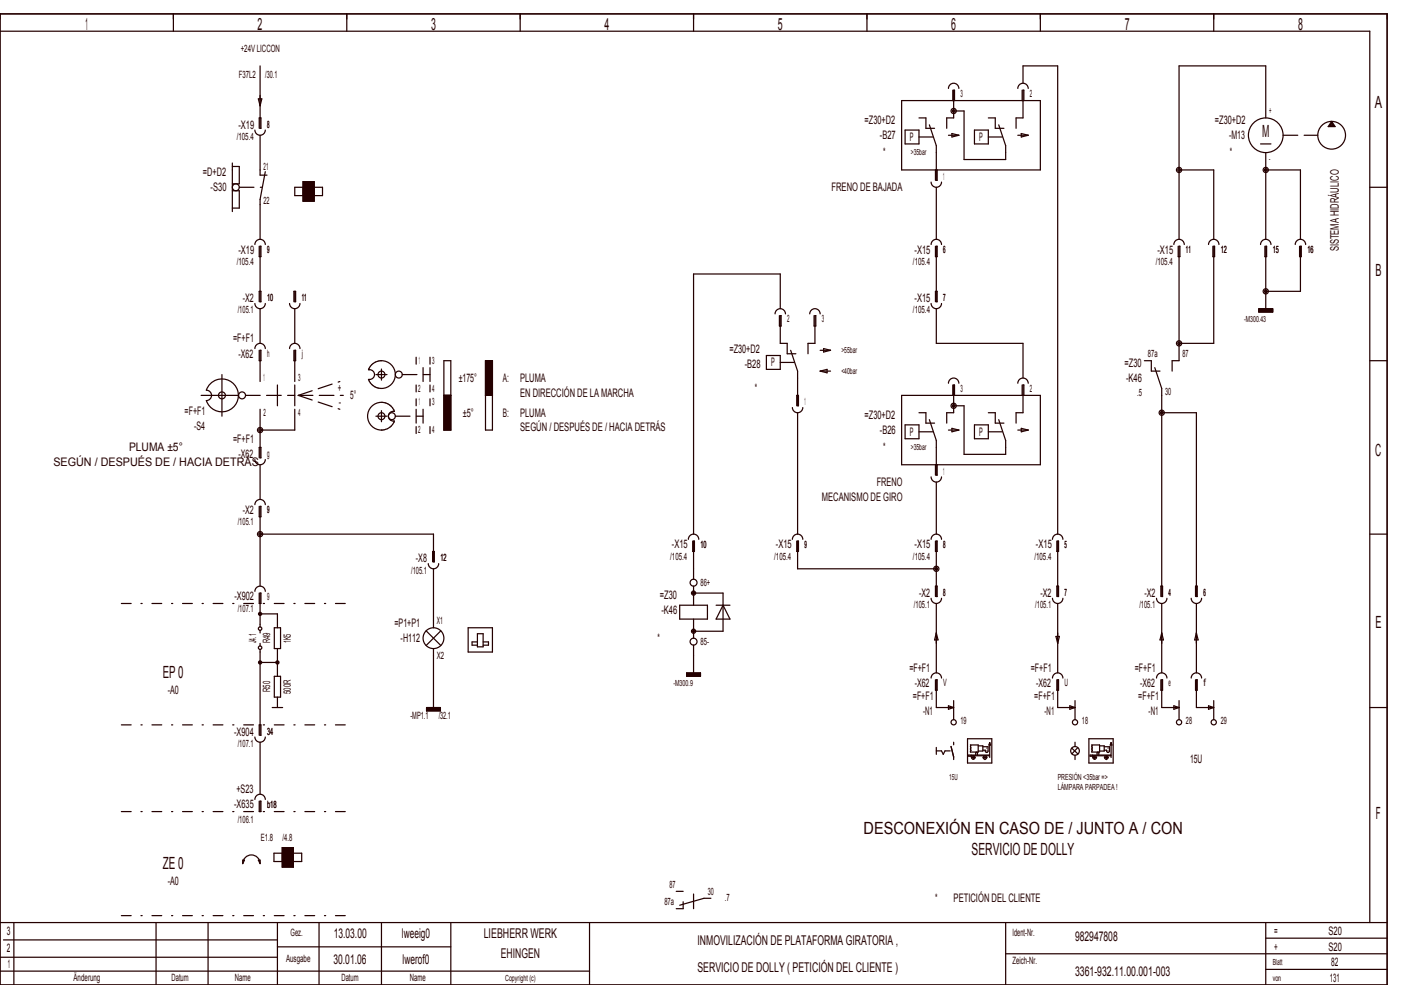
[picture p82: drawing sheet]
<svg xmlns="http://www.w3.org/2000/svg" width="404mm" height="284mm" viewBox="0 0 404 284" stroke-linecap="round" stroke-linejoin="round" font-family="sans-serif">
<defs><g id="words">
<g font-size="4.8" fill="#240000">
<text x="24.6" y="8.6">1</text>
<text x="74.3" y="8.6">2</text>
<text x="124.3" y="8.6">3</text>
<text x="174.3" y="8.6">4</text>
<text x="224.3" y="8.6">5</text>
<text x="274.3" y="8.6">6</text>
<text x="324.3" y="8.6">7</text>
<text x="374.3" y="8.6">8</text>
<text x="396.5" y="31.1">A</text>
<text x="364" y="39.6">M</text>
<text x="396.7" y="79.6">B</text>
<text x="396.6" y="131.6">C</text>
<text x="396.7" y="181.1">E</text>
<text x="46.9" y="195.6">EP 0</text>
<text x="396.8" y="236.1">F</text>
<text x="249.1" y="240.6">DESCONEXIÓN EN CASO DE / JUNTO A / CON</text>
<text x="46.9" y="250.6">ZE 0</text>
<text x="280.2" y="246.5">SERVICIO DE DOLLY</text>
</g>
<g font-size="3.9" fill="#240000">
<text x="96.2" y="270.3">13.03.00</text>
<text x="115.9" y="270.3">lweeig0</text>
<text x="139.5" y="270.3">LIEBHERR WERK</text>
<text x="201.1" y="272.3">INMOVILIZACIÓN DE PLATAFORMA GIRATORIA ,</text>
<text x="310" y="271.3">982947808</text>
<text x="96.2" y="277.8">30.01.06</text>
<text x="116.1" y="277.8">lwerof0</text>
<text x="144.4" y="276.3">EHINGEN</text>
<text x="201.1" y="280.3">SERVICIO DE DOLLY ( PETICIÓN DEL CLIENTE )</text>
<text x="310" y="281.3">3361­932.11.00.001­003</text>
</g>
<g font-size="3.4" fill="#240000">
<text x="249.3" y="35.7">=Z30+D2</text>
<text x="350.3" y="35.7">=Z30+D2</text>
<text x="68.7" y="37.1">­X19</text>
<text x="253.7" y="40.1">­B27</text>
<text x="262.4" y="40.6">P</text>
<text x="282.4" y="40.6">P</text>
<text x="354.5" y="40.1">­M13</text>
<text x="254.6" y="45.1">*</text>
<text x="354.6" y="45.1">*</text>
<text x="58.5" y="50.7">=D+D2</text>
<text x="60.7" y="55.1">­S30</text>
<text x="239.8" y="55.1">FRENO DE BAJADA</text>
<text x="68.7" y="73.1">­X19</text>
<text x="263.7" y="73.1">­X15</text>
<text x="333.7" y="73.1">­X15</text>
<text x="386.1" y="72.5" transform="rotate(-90 386.1 72.5)">SISTEMA HIDRÁULICO</text>
<text x="70" y="87.1">­X2</text>
<text x="263.7" y="87.1">­X15</text>
<text x="67.2" y="98.7">=F+F1</text>
<text x="210.3" y="101.7">=Z30+D2</text>
<text x="68.8" y="103.1">­X62</text>
<text x="214.7" y="106.1">­B28</text>
<text x="222.4" y="105.6">P</text>
<text x="324.3" y="105.7">=Z30</text>
<text x="97.5" y="113.1">+</text>
<text x="132.3" y="110.1">±175°</text>
<text x="145" y="110.1">A:</text>
<text x="150" y="110.1">PLUMA</text>
<text x="217.6" y="113.1">*</text>
<text x="324.7" y="110.1">­K46</text>
<text x="53.2" y="119.7">=F+F1</text>
<text x="97.7" y="117.1">­</text>
<text x="101" y="115.1">5°</text>
<text x="150" y="114.4">EN DIRECCIÓN DE LA MARCHA</text>
<text x="55.9" y="124.1">­S4</text>
<text x="133.5" y="120.1">±5°</text>
<text x="145" y="120.1">B:</text>
<text x="150" y="120.1">PLUMA</text>
<text x="150" y="124.4">SEGÚN / DESPUÉS DE / HACIA DETRÁS</text>
<text x="249.3" y="120.7">=Z30+D2</text>
<text x="253.7" y="125.1">­B26</text>
<text x="262.4" y="125.6">P</text>
<text x="282.4" y="125.6">P</text>
<text x="37.2" y="130.1">PLUMA ±5°</text>
<text x="67.2" y="127.7">=F+F1</text>
<text x="254.6" y="130.1">*</text>
<text x="15.4" y="134.4">SEGÚN / DESPUÉS DE / HACIA DETRÁS</text>
<text x="68.8" y="132.1">­X62</text>
<text x="252.8" y="140.1">FRENO</text>
<text x="70" y="148.1">­X2</text>
<text x="237" y="144.4">MECANISMO DE GIRO</text>
<text x="193.7" y="158.1">­X15</text>
<text x="223.7" y="158.1">­X15</text>
<text x="263.7" y="158.1">­X15</text>
<text x="298.7" y="158.1">­X15</text>
<text x="119.9" y="162.1">­X8</text>
<text x="67.6" y="173.1">­X902</text>
<text x="190.3" y="172.7">=Z30</text>
<text x="265" y="172.1">­X2</text>
<text x="300" y="172.1">­X2</text>
<text x="330" y="172.1">­X2</text>
<text x="190.7" y="177.1">­K46</text>
<text x="113.8" y="180.7">=P1+P1</text>
<text x="115.5" y="185.1">­H112</text>
<text x="189.6" y="185.1">*</text>
<text x="262.2" y="193.7">=F+F1</text>
<text x="297.2" y="193.7">=F+F1</text>
<text x="327.2" y="193.7">=F+F1</text>
<text x="48.4" y="200.1">­A0</text>
<text x="263.2" y="201.7">=F+F1</text>
<text x="263.8" y="198.1">­X62</text>
<text x="298.2" y="201.7">=F+F1</text>
<text x="298.8" y="198.1">­X62</text>
<text x="328.2" y="201.7">=F+F1</text>
<text x="328.8" y="198.1">­X62</text>
<text x="266.2" y="206.1">­N1</text>
<text x="301.2" y="206.1">­N1</text>
<text x="331.2" y="206.1">­N1</text>
<text x="67.5" y="212.1">­X904</text>
<text x="343.2" y="220.1">15U</text>
<text x="67.5" y="233.1">­X635</text>
<text x="68.2" y="228.7">+S23</text>
<text x="48.4" y="255.1">­A0</text>
<text x="269.6" y="260.1">*</text>
<text x="275" y="260.1">PETICIÓN DEL CLIENTE</text>
<text x="2" y="269.6">3</text>
<text x="367.5" y="269.6">=</text>
<text x="383.1" y="269.6">S20</text>
<text x="2" y="274.6">2</text>
<text x="367.5" y="274.1">+</text>
<text x="383.1" y="274.1">S20</text>
<text x="2.2" y="279.1">1</text>
<text x="383.9" y="278.6">82</text>
<text x="383.5" y="283.1">131</text>
</g>
<g font-size="2.9" fill="#240000">
<text x="69.4" y="14.9">+24V LICCON</text>
<text x="68.8" y="22.4">F37L2</text>
<text x="76.5" y="22.4">/30.1</text>
<text x="277" y="27.9">3</text>
<text x="297" y="27.9">2</text>
<text x="366" y="33">+</text>
<text x="68.3" y="40.4">/105.4</text>
<text x="77" y="36.9">8</text>
<text x="366" y="46.8">­</text>
<text x="76" y="49">21</text>
<text x="272" y="51.9">1</text>
<text x="76" y="58.9">22</text>
<text x="68.3" y="76.4">/105.4</text>
<text x="77" y="72.9">9</text>
<text x="263.3" y="76.4">/105.4</text>
<text x="272" y="72.9">6</text>
<text x="333.3" y="76.4">/105.4</text>
<text x="342" y="72.9">11</text>
<text x="352" y="72.9">12</text>
<text x="367" y="72.9">15</text>
<text x="377" y="72.9">16</text>
<text x="77" y="86.9">10</text>
<text x="87" y="86.9">11</text>
<text x="272" y="86.9">7</text>
<text x="68.6" y="90.4">/105.1</text>
<text x="227" y="92.9">2</text>
<text x="237" y="92.9">3</text>
<text x="263.3" y="90.4">/105.4</text>
<text x="77" y="102.9">h</text>
<text x="87" y="102.9">j</text>
<text x="120.8" y="104.9">1</text>
<text x="124.6" y="104.9">3</text>
<text x="331" y="103">87a</text>
<text x="341" y="103">87</text>
<text x="76" y="109.9">1</text>
<text x="86" y="109.9">3</text>
<text x="120.6" y="112.9">2</text>
<text x="124.6" y="112.9">4</text>
<text x="277" y="112.9">3</text>
<text x="297" y="112.9">2</text>
<text x="336" y="113.9">30</text>
<text x="76" y="119.9">2</text>
<text x="86" y="119.9">4</text>
<text x="120.8" y="116.9">1</text>
<text x="124.6" y="116.9">3</text>
<text x="232" y="116.9">1</text>
<text x="327.9" y="114.3">.5</text>
<text x="120.6" y="124.9">2</text>
<text x="124.6" y="124.9">4</text>
<text x="77" y="131.9">g</text>
<text x="272" y="136.9">1</text>
<text x="77" y="147.9">9</text>
<text x="68.6" y="151.4">/105.1</text>
<text x="127" y="161.9">12</text>
<text x="193.3" y="161.4">/105.4</text>
<text x="202" y="157.9">10</text>
<text x="223.3" y="161.4">/105.4</text>
<text x="232" y="157.9">9</text>
<text x="263.3" y="161.4">/105.4</text>
<text x="272" y="157.9">8</text>
<text x="298.3" y="161.4">/105.4</text>
<text x="307" y="157.9">5</text>
<text x="118.6" y="165.4">/105.1</text>
<text x="77" y="172.9">9</text>
<text x="202" y="168.9">86+</text>
<text x="272" y="171.9">8</text>
<text x="307" y="171.9">7</text>
<text x="337" y="171.9">4</text>
<text x="347" y="171.9">6</text>
<text x="68.6" y="176.4">/107.1</text>
<text x="126" y="179.9">X1</text>
<text x="263.6" y="175.4">/105.1</text>
<text x="298.6" y="175.4">/105.1</text>
<text x="328.6" y="175.4">/105.1</text>
<text x="73.9" y="185.5" transform="rotate(-90 73.9 185.5)">J4.1</text>
<text x="77.9" y="185.5" transform="rotate(-90 77.9 185.5)">R49</text>
<text x="83.9" y="185.5" transform="rotate(-90 83.9 185.5)">1K5</text>
<text x="202" y="185.9">85­</text>
<text x="126" y="189.9">X2</text>
<text x="272" y="197.9">V</text>
<text x="307" y="197.9">U</text>
<text x="337" y="197.9">e</text>
<text x="347" y="197.9">f</text>
<text x="77.9" y="199.5" transform="rotate(-90 77.9 199.5)">R50</text>
<text x="83.9" y="200.1" transform="rotate(-90 83.9 200.1)">500R</text>
<text x="118.3" y="207.4">­MP1.1</text>
<text x="126.5" y="207.4">/32.1</text>
<text x="277" y="208.9">19</text>
<text x="312" y="208.9">18</text>
<text x="342" y="208.9">28</text>
<text x="352" y="208.9">29</text>
<text x="68.6" y="215.4">/107.1</text>
<text x="77" y="211.9">34</text>
<text x="77" y="232.9">b18</text>
<text x="68.6" y="237.3">/106.1</text>
<text x="75.2" y="242.4">E1.8</text>
<text x="81.5" y="242.4">/4.8</text>
<text x="193.1" y="256">87</text>
<text x="204.1" y="258">30</text>
<text x="191.6" y="261">87a</text>
<text x="209" y="259.9">.7</text>
<text x="83.8" y="269.9">Gez.</text>
<text x="292" y="269.9">Ident­Nr.</text>
<text x="82.5" y="277.4">Ausgabe</text>
<text x="292" y="277.9">Zeich­Nr.</text>
<text x="21.2" y="282.9">Änderung</text>
<text x="49.5" y="282.9">Datum</text>
<text x="67.7" y="282.9">Name</text>
<text x="98.5" y="282.9">Datum</text>
<text x="118.2" y="282.9">Name</text>
</g>
<g font-size="2.4" fill="#240000">
<text x="262.6" y="44.8">&gt;35bar</text>
<text x="358.8" y="92.8">­M300.43</text>
<text x="242.6" y="101.8">&gt;55bar</text>
<text x="242.6" y="107.8">&lt;40bar</text>
<text x="262.6" y="129.8">&gt;35bar</text>
<text x="194.2" y="197.8">­M300.9</text>
<text x="273.7" y="224.8">15U</text>
<text x="305" y="224.8">PRESIÓN &lt;35bar =&gt;</text>
<text x="305" y="227.9">LÁMPARA PARPADEA !</text>
<text x="367" y="278.3">Blatt</text>
<text x="145.7" y="282.8">Copyright (c)</text>
<text x="367" y="282.8">von</text>
</g>
</g></defs>
<g fill="none" stroke="#240000" stroke-width=".35">
<path d="M0 4h400v280h-400zM0 9h395v257M50 4v5M75 19v18h.3v-3h-.5v3M100 4v5M150 4v5M200 4v5M250 4v5M300 4v5M350 4v5M73.5 37.5a1.5 1.5 0 0 0 1.5 1.5 1.5 1.5 0 0 0 1.5-1.5M74.5 28.5h1l-.5 2z"/>
<path d="M75 39v11.5h2M260 29h40v20h-40zM261 37.5h4v4h-4zM265 34h2v3h2.5M268 36l2 6v10h.2v-3M273.5 25.5a1.5 1.5 0 0 1 1.5-1.5 1.5 1.5 0 0 1 1.5 1.5M273.5 39h3M274.5 38.5l2 .5-2 .5zM274.8 26v3M275 32h3v14h12v-4l-2-6M275.2 29v-3h-.2v8h-2v3M281 37.5h4v4h-4z"/>
<path d="M285 34h2v3h2.5M293.5 25.5a1.5 1.5 0 0 1 1.5-1.5 1.5 1.5 0 0 1 1.5 1.5M293.5 39h3M294.5 38.5l2 .5-2 .5zM294.7 26v3M295 24v-5h10v135M295.2 29v-3h-.2v8h-2v3M365 34v-15h-25v50M384 35l1 1.5h-2zM384 35.3l.6 1h-1.2zM384 35.6l.3 .5h-.6zM67 47v14"/>
<path d="M67 48h2v5h-2M67 55h2v5h-2M76.5 49.5l-1.5 8v11.5M85 54h8v2.4h-8zM87.4 52.4h3.2v5.6h-3.2zM268.5 52.5a1.5 1.5 0 0 0 1.5 1.5 1.5 1.5 0 0 0 1.5-1.5M269.8 49v3M270 54v15M340 49h10v20M363.5 41.5h3M365 49h10v20M365 44v25"/>
<path d="M395 54h5M73.5 70.5a1.5 1.5 0 0 1 1.5-1.5 1.5 1.5 0 0 1 1.5 1.5M74.8 71v3h.5v-3h-.3v16h.3v-3h-.5v3M268.5 70.5a1.5 1.5 0 0 1 1.5-1.5 1.5 1.5 0 0 1 1.5 1.5M269.8 71v3h.4v-3h-.2v16h.2v-3h-.4v3M338.5 70.5a1.5 1.5 0 0 1 1.5-1.5 1.5 1.5 0 0 1 1.5 1.5M339.8 71v3h.5v-3h-.3v33h-2v3M348.5 70.5a1.5 1.5 0 0 1 1.5-1.5 1.5 1.5 0 0 1 1.5 1.5M349.7 71v3h.5v-3h-.2v28h-10M363.5 70.5a1.5 1.5 0 0 1 1.5-1.5 1.5 1.5 0 0 1 1.5 1.5M364.8 71v3h.4v-3h-.2v18M373.5 70.5a1.5 1.5 0 0 1 1.5-1.5 1.5 1.5 0 0 1 1.5 1.5"/>
<path d="M374.7 71v3h.6v-3h-.3v13h-10M73.5 87.5a1.5 1.5 0 0 0 1.5 1.5 1.5 1.5 0 0 0 1.5-1.5M75 89v10M83.5 87.5a1.5 1.5 0 0 0 1.5 1.5 1.5 1.5 0 0 0 1.5-1.5M85 84v3h.2v-3h-.5v3M85 89v10M223.5 90.5a1.5 1.5 0 0 1 1.5-1.5 1.5 1.5 0 0 1 1.5 1.5M224.7 91v3h.5v-3h-.2v8h2v3h2.5M225 89v-10h-25v75M233.5 90.5a1.5 1.5 0 0 1 1.5-1.5 1.5 1.5 0 0 1 1.5 1.5M234.8 91v3h.5v-3h-.3v8h-2v3M268.5 87.5a1.5 1.5 0 0 0 1.5 1.5 1.5 1.5 0 0 0 1.5-1.5"/>
<path d="M270 89v10h25v10M363 89h4v1h-4zM363 89.9h4M363 89.8h4M363 89.7h4M363 89.6h4M363 89.5h4M363 89.4h4M363 89.3h4M363 89.2h4M363 89.1h4M58 114h10.8"/>
<path d="M60.9 110.4a4.7 4.7 0 0 1 7 1 4.7 4.7 0 0 1-1.8 6.9 4.7 4.7 0 0 1-6.6-2.8 1.5 1.5 0 0 0 1.5-1.5 1.5 1.5 0 0 0-1.5-1.5l.6-1.1zM64 108v12M73.5 100.5a1.5 1.5 0 0 1 1.5-1.5 1.5 1.5 0 0 1 1.5 1.5M74.8 101v3h.5v-3h-.3v9M75 118v14h.3v-3h-.5v3M80 111v6M83.5 100.5a1.5 1.5 0 0 1 1.5-1.5 1.5 1.5 0 0 1 1.5 1.5M84.7 101v3h.5v-3h-.2v9M85 111v6M85 118v6h-10M108.4 108h3.2M109.9 104a4 4 0 0 1 3.4 6.2 4 4 0 0 1-7-.8 1.42 1.42 0 0 0 1.7-1.2 1.42 1.42 0 0 0-1.4-1.6"/>
<path d="M110 116a4 4 0 0 0-4 4.1 4 4 0 0 0 4.1 3.9M110 116a3.9 3.9 0 0 1 3.7 2.6 1.43 1.43 0 0 0-1.7 1.4 1.43 1.43 0 0 0 1.7 1.4 4 4 0 0 1-3.7 2.6M110 104a4 4 0 0 0-3.7 2.6h.3M110 106.4v3.2M110 118.4v3.2M120 103v2M120 111v2M120 115v2M120 118v4M122 106v4M122 118v4M124 103v2"/>
<path d="M124 106v4M124 111v2M124 115v2M128 104h2v20h-2zM128 114h2M140 104h2v20h-2zM140 114h2M221 102.5h4v4h-4zM228 101l2 6v10h.3v-3h-.6v3M228.5 117.5a1.5 1.5 0 0 0 1.5 1.5 1.5 1.5 0 0 0 1.5-1.5M230 119v35M236.5 101h3"/>
<path d="M236.5 107h3M236.5 107l2-.5v1zM237.5 100.5l2 .5-2 .5zM260 114h40v20h-40zM265 119h2v3h2.5M273.5 110.5a1.5 1.5 0 0 1 1.5-1.5 1.5 1.5 0 0 1 1.5 1.5M274.8 111v3M275 117h3v14h12v-4l-2-6M275.2 114v-3h-.2v8h-2v3M285 119h2v3h2.5M293.5 110.5a1.5 1.5 0 0 1 1.5-1.5 1.5 1.5 0 0 1 1.5 1.5M294.7 111v3"/>
<path d="M295.2 114v-3h-.2v8h-2v3M330 104h2v3h2.5M333 106l2 6v60h.3v-3h-.6v3M335 119h10v53h.2v-3h-.5v3M395 104h5M73.5 132.5a1.5 1.5 0 0 0 1.5 1.5 1.5 1.5 0 0 0 1.5-1.5M75 134v10M108.4 120h3.2M120 123v2M124 123v2M261 122.5h4v4h-4zM268 121l2 6v10h.2v-3"/>
<path d="M268.5 137.5a1.5 1.5 0 0 0 1.5 1.5 1.5 1.5 0 0 0 1.5-1.5M269.8 134v3M270 139v15M273.5 124h3M274.5 123.5l2 .5-2 .5zM281 122.5h4v4h-4zM293.5 124h3M294.5 123.5l2 .5-2 .5zM73.5 145.5a1.5 1.5 0 0 1 1.5-1.5 1.5 1.5 0 0 1 1.5 1.5M74.8 146v3h.5v-3h-.3v23M75 154h50v8h.3v-3h-.6v3M198.5 155.5a1.5 1.5 0 0 1 1.5-1.5 1.5 1.5 0 0 1 1.5 1.5"/>
<path d="M199.8 156v3h.5v-3h-.3v11M228.5 155.5a1.5 1.5 0 0 1 1.5-1.5 1.5 1.5 0 0 1 1.5 1.5M229.7 156v3h.6v-3h-.3v8h40M268.5 155.5a1.5 1.5 0 0 1 1.5-1.5 1.5 1.5 0 0 1 1.5 1.5M269.8 156v3h.4v-3h-.2v16h.2v-3h-.4v3M303.5 155.5a1.5 1.5 0 0 1 1.5-1.5 1.5 1.5 0 0 1 1.5 1.5M304.8 156v3h.4v-3h-.2v16h.2v-3h-.4v3M395 154h5M73.5 170.5a1.5 1.5 0 0 1 1.5-1.5 1.5 1.5 0 0 1 1.5 1.5M74.8 171v3h.5v-3h-.3v9.8M75 177h5v4M123.5 162.5a1.5 1.5 0 0 0 1.5 1.5 1.5 1.5 0 0 0 1.5-1.5"/>
<path d="M125 164v17M196 174.5h8v4h-8zM200 171h8.5v11h-8.5M200 169v5.5M200 178.5v5.5M206.5 174.5h4M208.5 174.5l2 4h-4zM268.5 172.5a1.5 1.5 0 0 0 1.5 1.5 1.5 1.5 0 0 0 1.5-1.5M270 174v20M303.5 172.5a1.5 1.5 0 0 0 1.5 1.5 1.5 1.5 0 0 0 1.5-1.5M305 174v20M333.5 172.5a1.5 1.5 0 0 0 1.5 1.5 1.5 1.5 0 0 0 1.5-1.5"/>
<path d="M335 174v20M343.5 172.5a1.5 1.5 0 0 0 1.5 1.5 1.5 1.5 0 0 0 1.5-1.5M345 174v20M75 181.8v.7M75 185.5v.8M75 187.3v24.7h.3v-3h-.5v3M75 191h5M79.1 181h1.8v6h-1.8zM79.1 195h1.8v6h-1.8zM80 187v8M122.9 181.9l4.2 4.2M125 187v17"/>
<path d="M127.1 181.9l-4.2 4.2M135 181h7v7h-7zM137.7 185.1h-1.6v.9h1.6M137.7 182.7h1.6v3.8h-1.6zM139.3 185.1h1.6v.9h-1.6M198 194h4v1h-4zM198 194.9h4M198 194.8h4M198 194.7h4M198 194.6h4M198 194.5h4M198 194.4h4"/>
<path d="M198 194.3h4M198 194.2h4M198 194.1h4M200 186v8M268.5 195.5a1.5 1.5 0 0 1 1.5-1.5 1.5 1.5 0 0 1 1.5 1.5M269.8 196v3h.4v-3h-.2v8h5M270 182.5l.5 2h-1zM303.5 195.5a1.5 1.5 0 0 1 1.5-1.5 1.5 1.5 0 0 1 1.5 1.5M304.5 183.5h1l-.5 2zM304.8 196v3h.4v-3h-.2v8h5M333.5 195.5a1.5 1.5 0 0 1 1.5-1.5 1.5 1.5 0 0 1 1.5 1.5M334.7 196v3h.6v-3h-.3v8h5"/>
<path d="M335 182.5l.5 2h-1zM343.5 195.5a1.5 1.5 0 0 1 1.5-1.5 1.5 1.5 0 0 1 1.5 1.5M344.7 196v3h.5v-3h-.2v8h5M345 182.5l.5 2h-1zM73.5 212.5a1.5 1.5 0 0 0 1.5 1.5 1.5 1.5 0 0 0 1.5-1.5M75 214v15M78.5 204h3M80 201v3M123 204h4v1h-4zM123 204.9h4M123 204.8h4M123 204.7h4"/>
<path d="M123 204.6h4M123 204.5h4M123 204.4h4M123 204.3h4M123 204.2h4M123 204.1h4M270 215.5v2M271.5 216.5l.5 1 .5-1M273.5 203.5l1.5 .5-1.5 .5zM274.3 215.2l.7 3.1v.7M275 202v5.5M275 214v.8"/>
<path d="M279 213h7v7h-7zM279.8 214.8h2.3v2h-2.3l.2-.4-.2-.2zM280.1 217.7v.3h-.8v-.3h6v.2h-5.5M281.4 217.7v-.6l.2-.3 .3 .3v.6M282.1 215.1h1.3v1.5h-1.3M283.4 215.3h1.5v1.3l-.4 .4-.3-.2-.1-.5h-.7M285.4 214.1v4.3M285.4 214.1l.2 .7h-.5zM308.5 203.5l1.5 .5-1.5 .5zM309 215.7l1.8 1.7M310 202v5.5M310 214v1.3"/>
<path d="M310 217.8v1.2M310.8 215.6l-1.7 1.8M314 213h7v7h-7zM314.8 214.8h2.3v2h-2.3l.2-.4-.2-.2zM315 217.7v.3h-.7v-.3h6v.2h-5.5M316.4 217.7v-.6l.2-.3 .3 .3v.6M317.1 215.1h1.3v1.5h-1.3M318.4 215.3h1.5v1.3l-.4 .4-.3-.2-.1-.5h-.7M320.4 214.1v4.3M320.4 214.1l.2 .7h-.5zM338.5 203.5l1.5 .5-1.5 .5zM340 202v5.5"/>
<path d="M348.5 203.5l1.5 .5-1.5 .5zM350 202v5.5M395 204h5M73.5 230.5a1.5 1.5 0 0 1 1.5-1.5 1.5 1.5 0 0 1 1.5 1.5M74.8 231v3h.5v-3h-.3v3M70 249a2.5 2.5 0 0 1 2.5-2.5 2.5 2.5 0 0 1 2.5 2.5M70 248h.5l-.5 1zM74.5 248h.5v1zM79 246h8v2.4h-8zM81.4 244.4h3.2v5.6h-3.2zM195 257h2M205 259h-2l-7 2"/>
<path d="M0 276h80M0 266h400M1 271h79M4 266v18M45 266v18M60 266v18M80 266v18M80 273h50M92 266v18M110 266v18M130 266v18M170 266v18"/>
<path d="M197 260v2h-2M290 266v18M290 275h110M365 266v18M365 279.5h35M365 270.5h35M0 280h170"/>
<circle cx="275" cy="32" r=".75"/>
<circle cx="275" cy="32" r=".38"/>
<circle cx="365" cy="39" r="5"/>
<circle cx="384" cy="39" r="4"/>
<circle cx="68" cy="54" r="1"/>
<circle cx="340" cy="49" r=".75"/>
<circle cx="340" cy="49" r=".38"/>
<circle cx="365" cy="49" r=".75"/>
<circle cx="365" cy="49" r=".38"/>
<circle cx="340" cy="99" r=".75"/>
<circle cx="340" cy="99" r=".38"/>
<circle cx="365" cy="84" r=".75"/>
<circle cx="365" cy="84" r=".38"/>
<circle cx="64" cy="114" r="1"/>
<circle cx="69.8" cy="114" r="1"/>
<circle cx="110" cy="108" r="1"/>
<circle cx="110" cy="120" r="1"/>
<circle cx="113" cy="120" r="1"/>
<circle cx="115" cy="108" r="1"/>
<circle cx="275" cy="117" r=".75"/>
<circle cx="275" cy="117" r=".38"/>
<circle cx="335" cy="119" r=".75"/>
<circle cx="335" cy="119" r=".38"/>
<circle cx="75" cy="124" r=".75"/>
<circle cx="75" cy="124" r=".38"/>
<circle cx="75" cy="154" r=".75"/>
<circle cx="75" cy="154" r=".38"/>
<circle cx="75" cy="177" r=".45"/>
<circle cx="75" cy="177" r=".23"/>
<circle cx="200" cy="168" r="1"/>
<circle cx="200" cy="171" r=".6"/>
<circle cx="200" cy="171" r=".3"/>
<circle cx="270" cy="164" r=".75"/>
<circle cx="270" cy="164" r=".38"/>
<circle cx="75" cy="181.3" r=".5"/>
<circle cx="75" cy="186.8" r=".5"/>
<circle cx="75" cy="191" r=".45"/>
<circle cx="75" cy="191" r=".22"/>
<circle cx="80" cy="191" r=".45"/>
<circle cx="80" cy="191" r=".22"/>
<circle cx="125" cy="184" r="3"/>
<circle cx="200" cy="185" r="1"/>
<circle cx="200" cy="182" r=".6"/>
<circle cx="200" cy="182" r=".3"/>
<circle cx="275" cy="208.2" r=".75"/>
<circle cx="280.7" cy="218.4" r=".5"/>
<circle cx="284" cy="218.4" r=".51"/>
<circle cx="284.5" cy="215.7" r=".04"/>
<circle cx="284.5" cy="216.5" r=".03"/>
<circle cx="310" cy="216.5" r="1.25"/>
<circle cx="310" cy="208.2" r=".75"/>
<circle cx="315.7" cy="218.4" r=".5"/>
<circle cx="319" cy="218.4" r=".51"/>
<circle cx="319.5" cy="215.7" r=".04"/>
<circle cx="319.5" cy="216.5" r=".03"/>
<circle cx="340" cy="208.2" r=".75"/>
<circle cx="350" cy="208.2" r=".75"/>
</g>
<g fill="none" stroke="#240000" stroke-width=".35" stroke-dasharray="4.2 1.8">
<path d="M265 39.5h4M285 39.5h4M370 39h10M69 54h6.5M70.8 114h14.2M86 114h13M86 114l12 4M86 114l12-4M116 108h8M225 104.5h4M114 120h8M265 124.5h4"/>
<path d="M285 124.5h4M270 216.5h1.5M272.5 216.5h1.5M200 262v-6"/>
</g>
<g fill="#240000" stroke="#240000" stroke-width=".35">
<path d="M87.4 52.4h3.2v5.6h-3.2z"/>
<path d="M81.4 244.4h3.2v5.6h-3.2z"/>
<path d="M128 114h2v10h-2z"/>
<path d="M140 104h2v10h-2z"/>
</g>
<path d="M35 174h65M35 209h65M280.1 218.4h1.1M280.7 218.9v-1M283.5 218.4h1.1M284 219v-1.1M315.1 218.4h1.1M315.7 218.9v-1M318.5 218.4h1.1M319 219v-1.1M35 234h65M35 264h65" fill="none" stroke="#240000" stroke-width=".35" stroke-dasharray="2.8 2.8 .4 2.8"/>
<use href="#words"/>
</svg>
